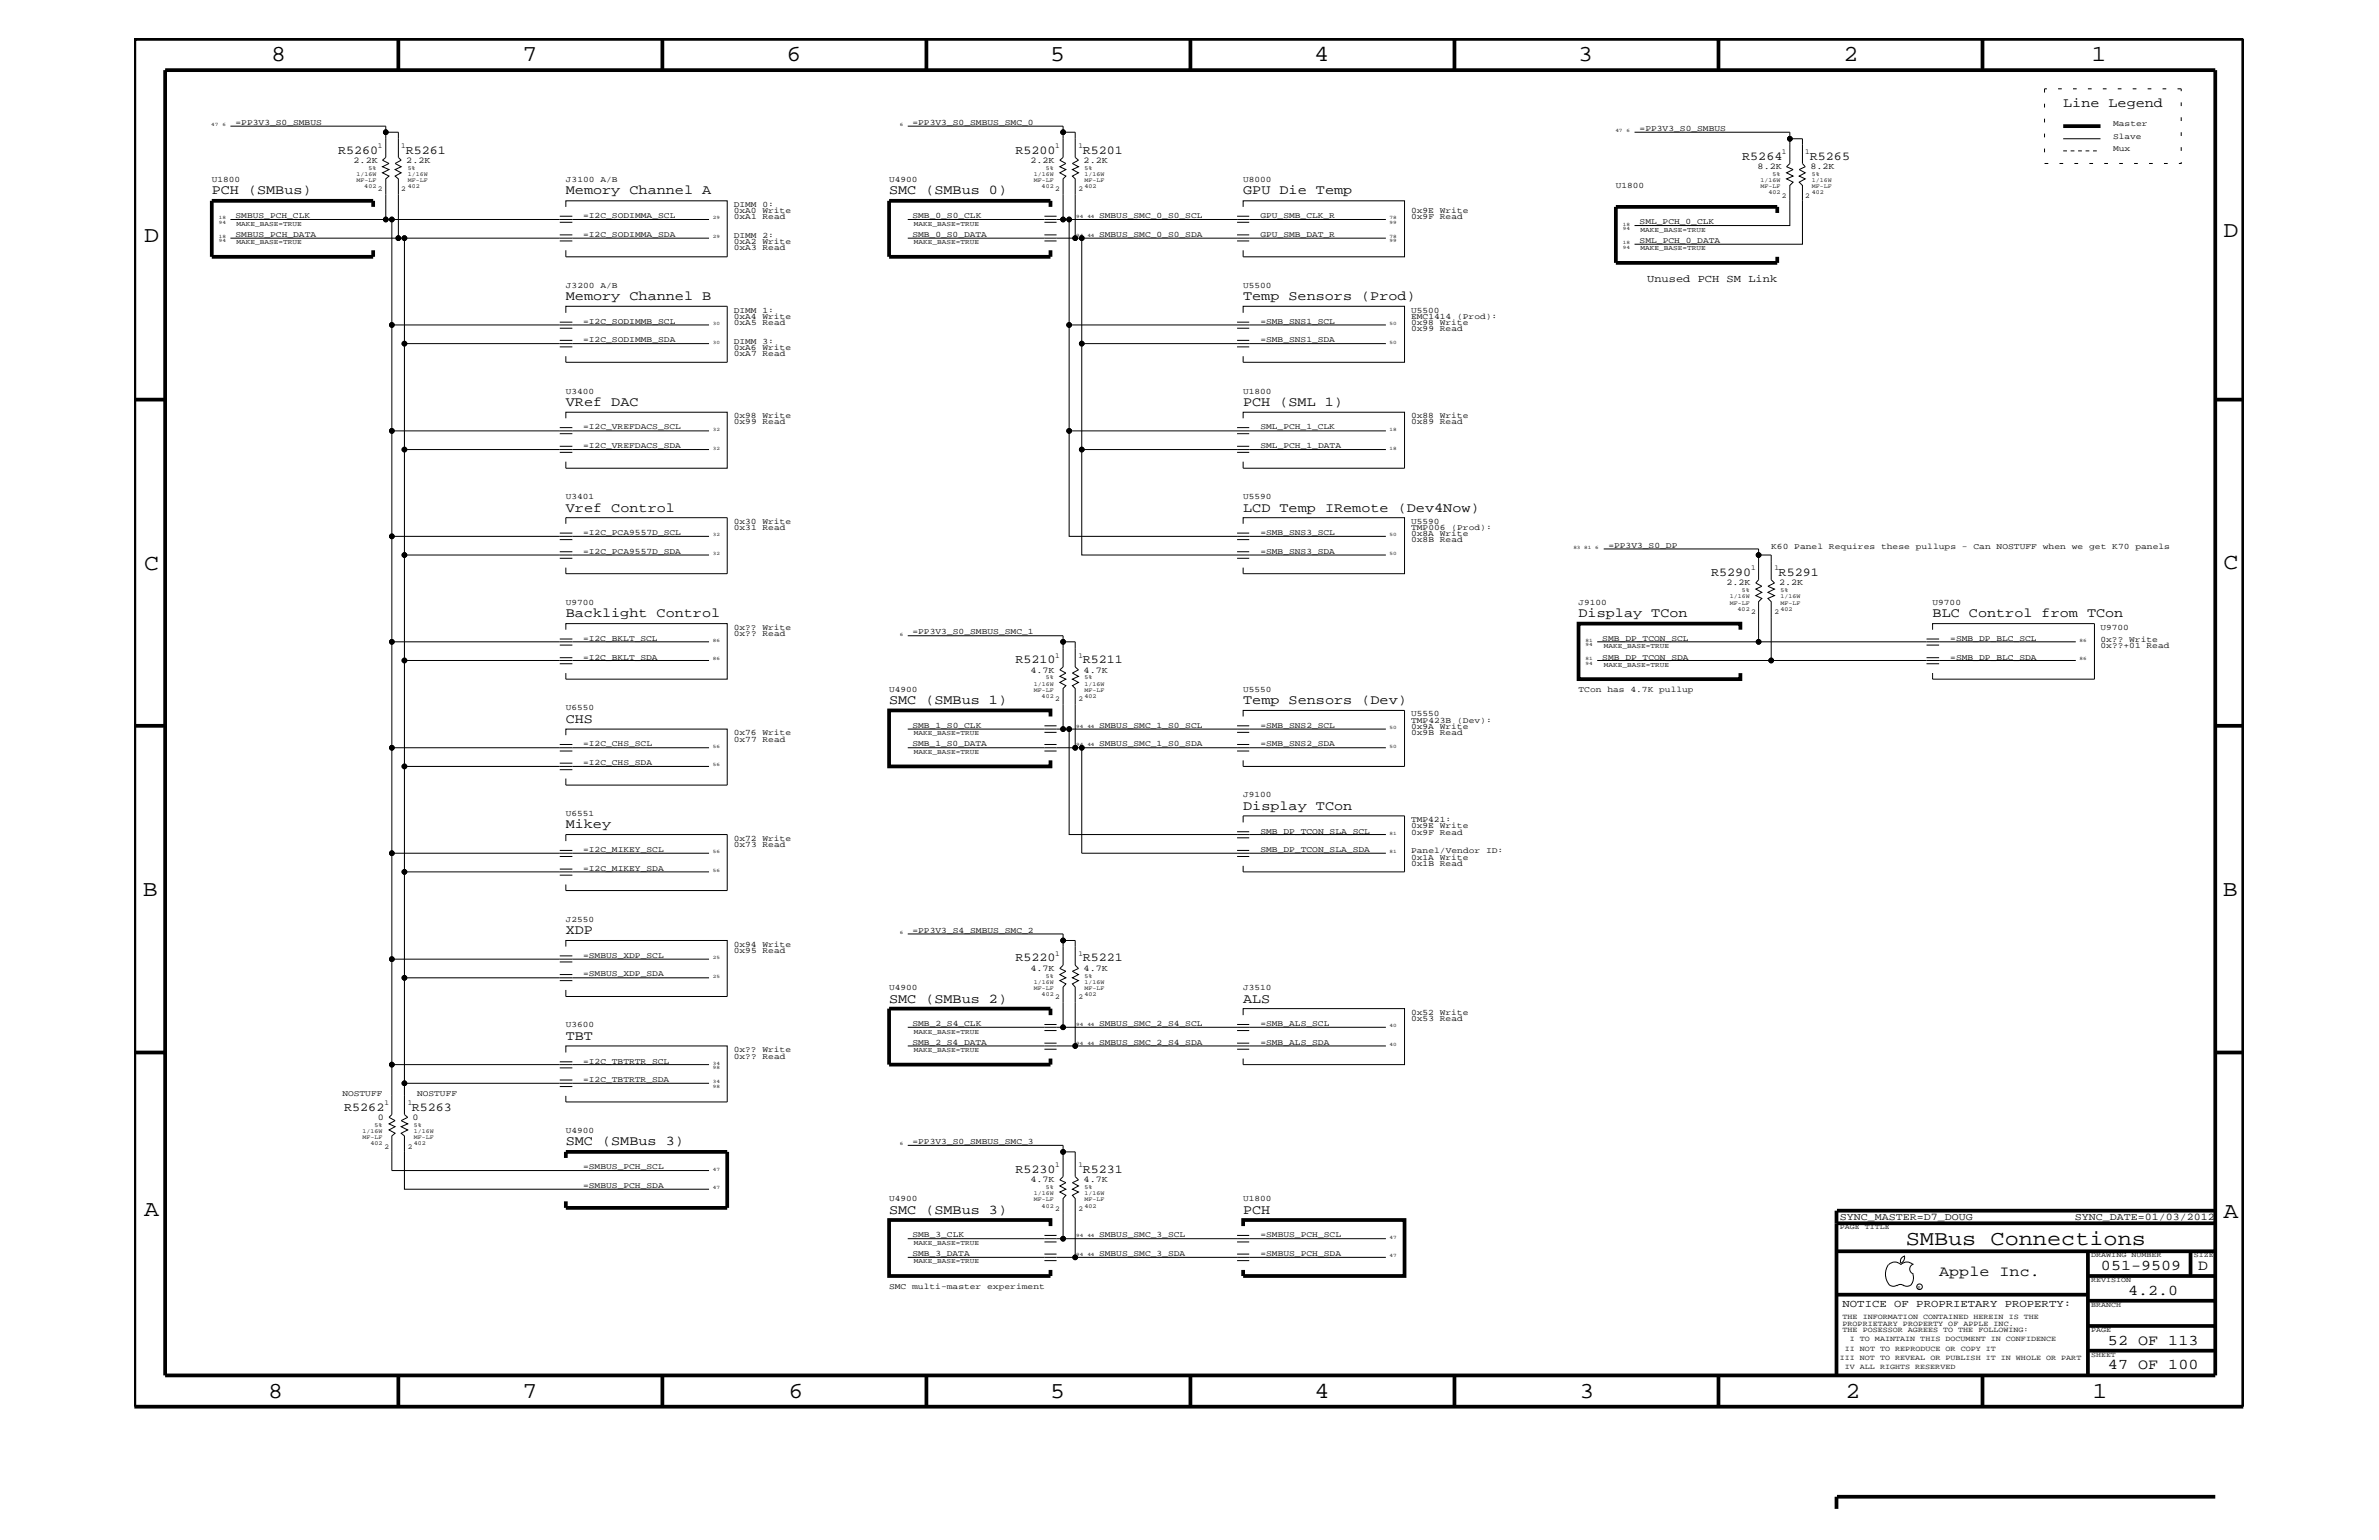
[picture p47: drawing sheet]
<svg xmlns="http://www.w3.org/2000/svg" width="432mm" height="279mm" viewBox="0 0 432 279" stroke-linecap="round" stroke-linejoin="round" font-family="sans-serif">
<defs><g id="words">
<g font-size="4.1">
<text x="49.2" y="11.1">8</text>
<text x="94.8" y="11.1">7</text>
<text x="142.7" y="11.1">6</text>
<text x="190.6" y="11.1">5</text>
<text x="238.5" y="11.1">4</text>
<text x="286.4" y="11.1">3</text>
<text x="334.6" y="11.1">2</text>
<text x="379.6" y="11.1">1</text>
<text x="26.2" y="44">D</text>
<text x="403.6" y="43">D</text>
<text x="26.2" y="103.4">C</text>
<text x="403.6" y="103.2">C</text>
<text x="25.9" y="162.6">B</text>
<text x="403.4" y="162.5">B</text>
<text x="26.2" y="220.7">A</text>
<text x="403.6" y="221">A</text>
<text x="48.7" y="253.6">8</text>
<text x="94.8" y="253.6">7</text>
<text x="143.1" y="253.6">6</text>
<text x="190.6" y="253.6">5</text>
<text x="238.6" y="253.6">4</text>
<text x="286.7" y="253.6">3</text>
<text x="334.9" y="253.6">2</text>
<text x="379.8" y="253.6">1</text>
</g>
<text font-size="3.8" x="345.9" y="225.8">SMBus Connections</text>
<g font-size="2.7">
<text x="352" y="231.5">Apple Inc.</text>
<text x="381.3" y="230.4">051-9509</text>
<text x="399" y="230.4">D</text>
<text x="386.3" y="234.9">4.2.0</text>
<text x="382.6" y="244">52 OF 113</text>
<text x="382.6" y="248.4">47 OF 100</text>
</g>
<g font-size="2.5">
<text x="374.5" y="19.5">Line Legend</text>
<text x="38.4" y="35.2">PCH (SMBus)</text>
<text x="102.7" y="35.2">Memory Channel A</text>
<text x="161.4" y="35.2">SMC (SMBus 0)</text>
<text x="225.6" y="35.2">GPU Die Temp</text>
<text x="102.7" y="54.5">Memory Channel B</text>
<text x="225.6" y="54.5">Temp Sensors (Prod)</text>
<text x="102.7" y="73.6">VRef DAC</text>
<text x="225.6" y="73.6">PCH (SML 1)</text>
<text x="102.7" y="92.8">Vref Control</text>
<text x="225.6" y="92.8">LCD Temp IRemote (Dev4Now)</text>
<text x="102.7" y="112">Backlight Control</text>
<text x="286.5" y="112">Display TCon</text>
<text x="350.8" y="112">BLC Control from TCon</text>
<text x="102.7" y="131.2">CHS</text>
<text x="161.4" y="127.8">SMC (SMBus 1)</text>
<text x="225.6" y="127.8">Temp Sensors (Dev)</text>
<text x="225.6" y="146.9">Display TCon</text>
<text x="102.7" y="150.3">Mikey</text>
<text x="102.7" y="169.4">XDP</text>
<text x="161.4" y="181.9">SMC (SMBus 2)</text>
<text x="225.6" y="181.9">ALS</text>
<text x="102.7" y="188.7">TBT</text>
<text x="102.7" y="207.8">SMC (SMBus 3)</text>
<text x="161.4" y="220.2">SMC (SMBus 3)</text>
<text x="225.6" y="220.2">PCH</text>
</g>
<g font-size="2.2">
<text x="61.4" y="27.9">R5260</text>
<text x="73.7" y="27.9">R5261</text>
<text x="184.3" y="27.9">R5200</text>
<text x="196.5" y="27.9">R5201</text>
<text x="316.2" y="29">R5264</text>
<text x="328.5" y="29">R5265</text>
<text x="310.6" y="104.5">R5290</text>
<text x="322.8" y="104.5">R5291</text>
<text x="184.3" y="120.3">R5210</text>
<text x="196.5" y="120.3">R5211</text>
<text x="184.3" y="174.4">R5220</text>
<text x="196.5" y="174.4">R5221</text>
<text x="62.5" y="201.5">R5262</text>
<text x="74.8" y="201.5">R5263</text>
<text x="184.3" y="212.8">R5230</text>
<text x="196.5" y="212.8">R5231</text>
</g>
<g font-size="1.9">
<text x="299" y="51.1">Unused PCH SM Link</text>
<text x="333.9" y="221.3">SYNC_MASTER=D7_DOUG</text>
<text x="376.6" y="221.3">SYNC_DATE=01/03/2012</text>
<text x="334.4" y="237.2">NOTICE OF PROPRIETARY PROPERTY:</text>
</g>
<g font-size="1.6">
<text x="64.2" y="29.6">2.2K</text>
<text x="73.7" y="29.6">2.2K</text>
<text x="187" y="29.6">2.2K</text>
<text x="196.7" y="29.6">2.2K</text>
<text x="319" y="30.7">8.2K</text>
<text x="328.6" y="30.7">8.2K</text>
<text x="313.4" y="106.2">2.2K</text>
<text x="322.9" y="106.2">2.2K</text>
<text x="187" y="122">4.7K</text>
<text x="196.7" y="122">4.7K</text>
<text x="187" y="176.1">4.7K</text>
<text x="196.7" y="176.1">4.7K</text>
<text x="68.6" y="203.2">0</text>
<text x="74.8" y="203.2">0</text>
<text x="187" y="214.5">4.7K</text>
<text x="196.7" y="214.5">4.7K</text>
</g>
<g font-size="1.5">
<text x="42.8" y="22.6">=PP3V3_S0_SMBUS</text>
<text x="165.6" y="22.6">=PP3V3_S0_SMBUS_SMC_0</text>
<text x="297.6" y="23.8">=PP3V3_S0_SMBUS</text>
<text x="383.5" y="22.9">Master</text>
<text x="383.5" y="27.4">Mux</text>
<text x="383.5" y="25.2">Slave</text>
<text x="38.4" y="33">U1800</text>
<text x="102.7" y="33">J3100 A/B</text>
<text x="161.4" y="33">U4900</text>
<text x="225.6" y="33">U8000</text>
<text x="293.3" y="34.1">U1800</text>
<text x="42.8" y="39.6">SMBUS_PCH_CLK</text>
<text x="105.8" y="39.6">=I2C_SODIMMA_SCL</text>
<text x="133.2" y="39.8">0xA1 Read</text>
<text x="133.2" y="38.6">0xA0 Write</text>
<text x="133.2" y="37.5">DIMM 0:</text>
<text x="165.6" y="39.6">SMB_0_S0_CLK</text>
<text x="199.5" y="39.6">SMBUS_SMC_0_S0_SCL</text>
<text x="228.8" y="39.6">GPU_SMB_CLK_R</text>
<text x="256.1" y="38.6">0x9E Write</text>
<text x="256.1" y="39.8">0x9F Read</text>
<text x="297.6" y="40.7">SML_PCH_0_CLK</text>
<text x="42.8" y="43">SMBUS_PCH_DATA</text>
<text x="105.8" y="43">=I2C_SODIMMA_SDA</text>
<text x="133.2" y="45.4">0xA3 Read</text>
<text x="133.2" y="44.3">0xA2 Write</text>
<text x="133.2" y="43.2">DIMM 2:</text>
<text x="165.6" y="43">SMB_0_S0_DATA</text>
<text x="199.5" y="43">SMBUS_SMC_0_S0_SDA</text>
<text x="228.8" y="43">GPU_SMB_DAT_R</text>
<text x="297.6" y="44.1">SML_PCH_0_DATA</text>
<text x="102.7" y="52.2">J3200 A/B</text>
<text x="225.6" y="52.2">U5500</text>
<text x="105.8" y="58.8">=I2C_SODIMMB_SCL</text>
<text x="133.2" y="57.9">0xA4 Write</text>
<text x="133.2" y="59">0xA5 Read</text>
<text x="133.2" y="56.8">DIMM 1:</text>
<text x="228.8" y="58.8">=SMB_SNS1_SCL</text>
<text x="256.1" y="56.8">U5500</text>
<text x="256.1" y="59">0x98 Write</text>
<text x="256.1" y="57.9">EMC1414 (Prod):</text>
<text x="105.8" y="62.1">=I2C_SODIMMB_SDA</text>
<text x="133.2" y="64.6">0xA7 Read</text>
<text x="133.2" y="63.4">0xA6 Write</text>
<text x="133.2" y="62.3">DIMM 3:</text>
<text x="228.8" y="62.1">=SMB_SNS1_SDA</text>
<text x="256.1" y="60.1">0x99 Read</text>
<text x="102.7" y="71.4">U3400</text>
<text x="225.6" y="71.4">U1800</text>
<text x="105.8" y="77.9">=I2C_VREFDACS_SCL</text>
<text x="133.2" y="77">0x99 Read</text>
<text x="133.2" y="75.9">0x98 Write</text>
<text x="228.8" y="77.9">SML_PCH_1_CLK</text>
<text x="256.1" y="75.9">0x88 Write</text>
<text x="256.1" y="77">0x89 Read</text>
<text x="105.8" y="81.3">=I2C_VREFDACS_SDA</text>
<text x="228.8" y="81.3">SML_PCH_1_DATA</text>
<text x="102.7" y="90.5">U3401</text>
<text x="133.2" y="95">0x30 Write</text>
<text x="225.6" y="90.5">U5590</text>
<text x="256.1" y="95">U5590</text>
<text x="105.8" y="100.4">=I2C_PCA9557D_SDA</text>
<text x="105.8" y="97.1">=I2C_PCA9557D_SCL</text>
<text x="133.2" y="96.2">0x31 Read</text>
<text x="228.8" y="97.1">=SMB_SNS3_SCL</text>
<text x="228.8" y="100.4">=SMB_SNS3_SDA</text>
<text x="256.1" y="96.2">TMP006 (Prod):</text>
<text x="256.1" y="97.3">0x8A Write</text>
<text x="256.1" y="98.4">0x8B Read</text>
<text x="291.9" y="99.3">=PP3V3_S0_DP</text>
<text x="321.5" y="99.6">K60 Panel Requires these pullups - Can NOSTUFF when we get K70 panels</text>
<text x="102.7" y="109.8">U9700</text>
<text x="286.5" y="109.8">J9100</text>
<text x="350.8" y="109.8">U9700</text>
<text x="105.8" y="119.7">=I2C_BKLT_SDA</text>
<text x="105.8" y="116.3">=I2C_BKLT_SCL</text>
<text x="133.2" y="115.3">0x?? Read</text>
<text x="133.2" y="114.2">0x?? Write</text>
<text x="165.6" y="115.1">=PP3V3_S0_SMBUS_SMC_1</text>
<text x="290.8" y="119.7">SMB_DP_TCON_SDA</text>
<text x="290.8" y="116.3">SMB_DP_TCON_SCL</text>
<text x="354" y="116.3">=SMB_DP_BLC_SCL</text>
<text x="354" y="119.7">=SMB_DP_BLC_SDA</text>
<text x="381.3" y="116.4">0x?? Write</text>
<text x="381.3" y="114.2">U9700</text>
<text x="381.3" y="117.6">0x??+01 Read</text>
<text x="161.4" y="125.5">U4900</text>
<text x="225.6" y="125.5">U5550</text>
<text x="286.5" y="125.5">TCon has 4.7K pullup</text>
<text x="102.7" y="128.9">U6550</text>
<text x="256.1" y="130">U5550</text>
<text x="256.1" y="131.2">TMP423B (Dev):</text>
<text x="105.8" y="135.4">=I2C_CHS_SCL</text>
<text x="133.2" y="134.6">0x77 Read</text>
<text x="133.2" y="133.4">0x76 Write</text>
<text x="165.6" y="132">SMB_1_S0_CLK</text>
<text x="165.6" y="135.4">SMB_1_S0_DATA</text>
<text x="199.5" y="132">SMBUS_SMC_1_S0_SCL</text>
<text x="199.5" y="135.4">SMBUS_SMC_1_S0_SDA</text>
<text x="228.8" y="135.4">=SMB_SNS2_SDA</text>
<text x="228.8" y="132">=SMB_SNS2_SCL</text>
<text x="256.1" y="132.3">0x9A Write</text>
<text x="256.1" y="133.4">0x9B Read</text>
<text x="105.8" y="138.8">=I2C_CHS_SDA</text>
<text x="102.7" y="148">U6551</text>
<text x="225.6" y="144.6">J9100</text>
<text x="256.1" y="149.2">TMP421:</text>
<text x="105.8" y="154.6">=I2C_MIKEY_SCL</text>
<text x="133.2" y="153.7">0x73 Read</text>
<text x="133.2" y="152.6">0x72 Write</text>
<text x="228.8" y="154.6">SMB_DP_TCON_SLA_SDA</text>
<text x="228.8" y="151.2">SMB_DP_TCON_SLA_SCL</text>
<text x="256.1" y="154.8">Panel/Vendor ID:</text>
<text x="256.1" y="156">0x1A Write</text>
<text x="256.1" y="150.3">0x9E Write</text>
<text x="256.1" y="151.4">0x9F Read</text>
<text x="105.8" y="158">=I2C_MIKEY_SDA</text>
<text x="256.1" y="157.1">0x1B Read</text>
<text x="102.7" y="167.2">J2550</text>
<text x="105.8" y="173.8">=SMBUS_XDP_SCL</text>
<text x="133.2" y="172.8">0x95 Read</text>
<text x="133.2" y="171.7">0x94 Write</text>
<text x="165.6" y="169.3">=PP3V3_S4_SMBUS_SMC_2</text>
<text x="105.8" y="177.2">=SMBUS_XDP_SDA</text>
<text x="161.4" y="179.6">U4900</text>
<text x="225.6" y="179.6">J3510</text>
<text x="256.1" y="184.2">0x52 Write</text>
<text x="256.1" y="185.3">0x53 Read</text>
<text x="102.7" y="186.4">U3600</text>
<text x="133.2" y="191">0x?? Write</text>
<text x="165.6" y="186.2">SMB_2_S4_CLK</text>
<text x="165.6" y="189.6">SMB_2_S4_DATA</text>
<text x="199.5" y="186.2">SMBUS_SMC_2_S4_SCL</text>
<text x="199.5" y="189.6">SMBUS_SMC_2_S4_SDA</text>
<text x="228.8" y="189.6">=SMB_ALS_SDA</text>
<text x="228.8" y="186.2">=SMB_ALS_SCL</text>
<text x="105.8" y="196.3">=I2C_TBTRTR_SDA</text>
<text x="105.8" y="193">=I2C_TBTRTR_SCL</text>
<text x="133.2" y="192.1">0x?? Read</text>
<text x="62.1" y="198.8">NOSTUFF</text>
<text x="75.7" y="198.8">NOSTUFF</text>
<text x="102.7" y="205.6">U4900</text>
<text x="165.6" y="207.6">=PP3V3_S0_SMBUS_SMC_3</text>
<text x="105.8" y="215.5">=SMBUS_PCH_SDA</text>
<text x="105.8" y="212.1">=SMBUS_PCH_SCL</text>
<text x="161.4" y="218">U4900</text>
<text x="225.6" y="218">U1800</text>
<text x="165.6" y="224.5">SMB_3_CLK</text>
<text x="165.6" y="227.9">SMB_3_DATA</text>
<text x="199.5" y="227.9">SMBUS_SMC_3_SDA</text>
<text x="199.5" y="224.5">SMBUS_SMC_3_SCL</text>
<text x="228.8" y="227.9">=SMBUS_PCH_SDA</text>
<text x="228.8" y="224.5">=SMBUS_PCH_SCL</text>
<text x="161.4" y="233.8">SMC multi-master experiment</text>
</g>
<g font-size="1.4">
<text x="68.6" y="26.9">1</text>
<text x="72.8" y="26.9">1</text>
<text x="191.5" y="26.9">1</text>
<text x="195.7" y="26.9">1</text>
<text x="323.4" y="28">1</text>
<text x="327.7" y="28">1</text>
<text x="68.6" y="34.7">2</text>
<text x="72.8" y="34.7">2</text>
<text x="191.5" y="34.7">2</text>
<text x="195.7" y="34.7">2</text>
<text x="323.4" y="35.8">2</text>
<text x="327.7" y="35.8">2</text>
<text x="317.8" y="103.5">1</text>
<text x="322.1" y="103.5">1</text>
<text x="317.8" y="111.4">2</text>
<text x="322.1" y="111.4">2</text>
<text x="191.5" y="119.3">1</text>
<text x="195.7" y="119.3">1</text>
<text x="191.5" y="127.2">2</text>
<text x="195.7" y="127.2">2</text>
<text x="191.5" y="173.4">1</text>
<text x="195.7" y="173.4">1</text>
<text x="191.5" y="181.3">2</text>
<text x="195.7" y="181.3">2</text>
<text x="69.8" y="200.5">1</text>
<text x="74" y="200.5">1</text>
<text x="69.8" y="208.4">2</text>
<text x="74" y="208.4">2</text>
<text x="191.5" y="211.8">1</text>
<text x="195.7" y="211.8">1</text>
<text x="191.5" y="219.7">2</text>
<text x="195.7" y="219.7">2</text>
<text x="333.9" y="223">PAGE TITLE</text>
<text x="379.6" y="228.1">DRAWING NUMBER</text>
<text x="379.6" y="232.6">REVISION</text>
<text x="398.2" y="228.1">SIZE</text>
<text x="334.4" y="239.4">THE INFORMATION CONTAINED HEREIN IS THE</text>
<text x="379.6" y="237.2">BRANCH</text>
<text x="334.4" y="240.6">PROPRIETARY PROPERTY OF APPLE INC.</text>
<text x="334.4" y="241.7">THE POSESSOR AGREES TO THE FOLLOWING:</text>
<text x="334.8" y="245.1">II NOT TO REPRODUCE OR COPY IT</text>
<text x="335.8" y="243.4">I TO MAINTAIN THIS DOCUMENT IN CONFIDENCE</text>
<text x="379.6" y="241.7">PAGE</text>
<text x="333.9" y="246.7">III NOT TO REVEAL OR PUBLISH IT IN WHOLE OR PART</text>
<text x="334.8" y="248.4">IV ALL RIGHTS RESERVED</text>
<text x="379.6" y="246.2">SHEET</text>
</g>
<g font-size="1.3">
<text x="42.9" y="40.9">MAKE_BASE=TRUE</text>
<text x="165.9" y="40.9">MAKE_BASE=TRUE</text>
<text x="42.9" y="44.3">MAKE_BASE=TRUE</text>
<text x="165.9" y="44.3">MAKE_BASE=TRUE</text>
<text x="297.8" y="42">MAKE_BASE=TRUE</text>
<text x="297.8" y="45.4">MAKE_BASE=TRUE</text>
<text x="291.1" y="117.6">MAKE_BASE=TRUE</text>
<text x="291.1" y="121">MAKE_BASE=TRUE</text>
<text x="165.9" y="133.4">MAKE_BASE=TRUE</text>
<text x="165.9" y="136.8">MAKE_BASE=TRUE</text>
<text x="165.9" y="191">MAKE_BASE=TRUE</text>
<text x="165.9" y="187.6">MAKE_BASE=TRUE</text>
<text x="165.9" y="225.8">MAKE_BASE=TRUE</text>
<text x="165.9" y="229.2">MAKE_BASE=TRUE</text>
</g>
<g font-size="1.1">
<text x="64.7" y="31.9">1/16W</text>
<text x="64.7" y="33">MF-LF</text>
<text x="66.1" y="34.1">402</text>
<text x="66.9" y="30.8">5%</text>
<text x="74" y="30.8">5%</text>
<text x="74" y="34.1">402</text>
<text x="74" y="33">MF-LF</text>
<text x="74" y="31.9">1/16W</text>
<text x="187.6" y="33">MF-LF</text>
<text x="187.6" y="31.9">1/16W</text>
<text x="189.1" y="34.1">402</text>
<text x="189.8" y="30.8">5%</text>
<text x="196.8" y="30.8">5%</text>
<text x="196.9" y="33">MF-LF</text>
<text x="196.9" y="31.9">1/16W</text>
<text x="196.9" y="34.1">402</text>
<text x="319.5" y="33">1/16W</text>
<text x="319.5" y="34.1">MF-LF</text>
<text x="321" y="35.2">402</text>
<text x="321.7" y="31.9">5%</text>
<text x="328.8" y="31.9">5%</text>
<text x="328.8" y="34.1">MF-LF</text>
<text x="328.8" y="33">1/16W</text>
<text x="328.8" y="35.2">402</text>
<text x="316.1" y="107.5">5%</text>
<text x="323.2" y="107.5">5%</text>
<text x="313.9" y="109.8">MF-LF</text>
<text x="313.9" y="108.6">1/16W</text>
<text x="315.4" y="110.9">402</text>
<text x="323.2" y="109.8">MF-LF</text>
<text x="323.2" y="108.6">1/16W</text>
<text x="323.2" y="110.9">402</text>
<text x="187.6" y="124.4">1/16W</text>
<text x="187.6" y="125.5">MF-LF</text>
<text x="189.8" y="123.2">5%</text>
<text x="196.8" y="123.2">5%</text>
<text x="196.9" y="124.4">1/16W</text>
<text x="196.9" y="125.5">MF-LF</text>
<text x="189.1" y="126.6">402</text>
<text x="196.9" y="126.6">402</text>
<text x="187.6" y="178.5">1/16W</text>
<text x="187.6" y="179.6">MF-LF</text>
<text x="189.8" y="177.4">5%</text>
<text x="196.8" y="177.4">5%</text>
<text x="196.9" y="178.5">1/16W</text>
<text x="196.9" y="179.6">MF-LF</text>
<text x="189.1" y="180.8">402</text>
<text x="196.9" y="180.8">402</text>
<text x="65.8" y="205.6">1/16W</text>
<text x="65.8" y="206.7">MF-LF</text>
<text x="67.2" y="207.8">402</text>
<text x="68" y="204.4">5%</text>
<text x="75.1" y="204.4">5%</text>
<text x="75.1" y="205.6">1/16W</text>
<text x="75.1" y="206.7">MF-LF</text>
<text x="75.1" y="207.8">402</text>
<text x="189.8" y="215.8">5%</text>
<text x="196.8" y="215.8">5%</text>
<text x="187.6" y="218">MF-LF</text>
<text x="187.6" y="216.9">1/16W</text>
<text x="189.1" y="219.1">402</text>
<text x="196.9" y="218">MF-LF</text>
<text x="196.9" y="216.9">1/16W</text>
<text x="196.9" y="219.1">402</text>
</g>
<g font-size=".9">
<text x="38.4" y="22.9">47</text>
<text x="40.4" y="22.9">6</text>
<text x="163.3" y="22.9">6</text>
<text x="293.2" y="24">47</text>
<text x="295.2" y="24">6</text>
<text x="39.7" y="39.8">18</text>
<text x="39.7" y="40.6">94</text>
<text x="129.4" y="39.8">29</text>
<text x="195.3" y="39.6">94</text>
<text x="197.4" y="39.6">44</text>
<text x="252.2" y="39.8">78</text>
<text x="252.2" y="40.6">99</text>
<text x="294.6" y="40.9">18</text>
<text x="294.6" y="41.8">94</text>
<text x="39.7" y="43.2">18</text>
<text x="39.7" y="44">94</text>
<text x="129.4" y="43.2">29</text>
<text x="195.3" y="43">94</text>
<text x="197.4" y="43">44</text>
<text x="252.2" y="43.2">78</text>
<text x="252.2" y="44">99</text>
<text x="294.6" y="44.3">18</text>
<text x="294.6" y="45.2">94</text>
<text x="129.4" y="59">30</text>
<text x="252.2" y="59">50</text>
<text x="129.4" y="62.3">30</text>
<text x="252.2" y="62.3">50</text>
<text x="129.4" y="81.6">32</text>
<text x="129.4" y="78.2">32</text>
<text x="252.2" y="81.6">18</text>
<text x="252.2" y="78.2">18</text>
<text x="129.4" y="100.7">32</text>
<text x="129.4" y="97.3">32</text>
<text x="252.2" y="97.3">50</text>
<text x="252.2" y="100.7">50</text>
<text x="285.6" y="99.6">83 81</text>
<text x="289.6" y="99.6">6</text>
<text x="129.4" y="119.8">86</text>
<text x="129.4" y="116.4">86</text>
<text x="163.3" y="115.3">6</text>
<text x="287.8" y="119.8">81</text>
<text x="287.8" y="116.4">81</text>
<text x="287.8" y="117.3">94</text>
<text x="377.4" y="119.8">86</text>
<text x="377.4" y="116.4">86</text>
<text x="287.8" y="120.7">94</text>
<text x="129.4" y="135.7">56</text>
<text x="195.3" y="132">94</text>
<text x="195.3" y="135.4">94</text>
<text x="197.4" y="132">44</text>
<text x="197.4" y="135.4">44</text>
<text x="252.2" y="135.7">50</text>
<text x="252.2" y="132.3">50</text>
<text x="129.4" y="139.1">56</text>
<text x="129.4" y="154.8">56</text>
<text x="252.2" y="154.8">81</text>
<text x="252.2" y="151.4">81</text>
<text x="129.4" y="158.2">56</text>
<text x="163.3" y="169.4">6</text>
<text x="129.4" y="177.4">25</text>
<text x="129.4" y="174">25</text>
<text x="195.3" y="189.6">94</text>
<text x="195.3" y="186.2">94</text>
<text x="197.4" y="189.6">44</text>
<text x="197.4" y="186.2">44</text>
<text x="252.2" y="189.8">40</text>
<text x="252.2" y="186.4">40</text>
<text x="129.4" y="196.5">34</text>
<text x="129.4" y="197.4">98</text>
<text x="129.4" y="193.2">34</text>
<text x="129.4" y="194">98</text>
<text x="163.3" y="207.8">6</text>
<text x="129.4" y="215.8">47</text>
<text x="129.4" y="212.4">47</text>
<text x="195.3" y="227.9">94</text>
<text x="195.3" y="224.5">94</text>
<text x="197.4" y="227.9">44</text>
<text x="197.4" y="224.5">44</text>
<text x="252.2" y="224.7">47</text>
<text x="252.2" y="228.1">47</text>
<text x="348.1" y="233.8">R</text>
</g>
</g></defs>
<g fill="none" stroke="#000" stroke-width=".18">
<path d="M41.8 22.9h28.2v5.7l-.6 .5 1.2 .6-1.2 .6 1.2 .5-1.2 .6 1.2 .5-.6 .6v7.3h1.1M41.8 39.8h28.2M70 24h2.3v4.6l.5 .5-1.1 .6 1.1 .6-1.1 .5 1.1 .6-1.1 .5 .6 .6v10.7h-30.5M101.6 39.2h2.3M102.7 37.5v-1.1h29.3v10.2h-29.3v-1.2M128.7 39.8h-57.6v19.2M164.8 22.9h28.2v1.1h2.2v4.6l.5 .5-1.1 .6 1.1 .6-1.1 .5 1.1 .6-1.1 .5 .6 .6v10.7h-30.4M164.8 39.8h28.2M189.6 39.2h2.2M193 24v4.6l-.6 .5 1.1 .6-1.1 .6 1.1 .5-1.1 .6 1.1 .5-.5 .6v7.3h1.1M224.5 39.2h2.2M225.6 37.5v-1.1h29.3v10.2h-29.3v-1.2"/>
<path d="M251.5 39.8h-57.4v19.2h57.4M296.7 24h28.2v5.7l-.6 .6 1.2 .5-1.2 .6 1.2 .5-1.2 .6 1.2 .5-.6 .6v7.3h-28.2M324.9 25.2h2.3v4.5l.5 .6-1.1 .5 1.1 .6-1.1 .5 1.1 .6-1.1 .5 .6 .6v10.7h-30.5M374.5 25.2h6.8M72.3 43.2h1.1M101.6 40.3h2.3M101.6 43.7h2.3M101.6 42.6h2.3M101.6 59.5h2.3M101.6 58.4h2.3M102.7 56.8v-1.2h29.3v10.1h-29.3v-1.1M128.7 43.2h-55.3v19.1h55.3"/>
<path d="M128.7 59h-57.6v19.2M189.6 40.3h2.2M189.6 43.7h2.2M189.6 42.6h2.2M194.1 59v19.2M195.2 43.2h1.1M224.5 40.3h2.2M224.5 43.7h2.2M224.5 42.6h2.2M224.5 59.5h2.2M224.5 58.4h2.2M225.6 56.8v-1.2h29.3v10.1h-29.3v-1.1"/>
<path d="M251.5 43.2h-55.2v19.1h55.2M73.4 62.3v19.3M101.6 78.7h2.3M101.6 77.6h2.3M101.6 62.9h2.3M101.6 61.8h2.3M102.7 75.9v-1.1h29.3v10.1h-29.3v-1.1M128.7 78.2h-57.6v19.1M196.3 62.3v19.3M224.5 78.7h2.2M224.5 77.6h2.2M224.5 62.9h2.2"/>
<path d="M224.5 61.8h2.2M225.6 75.9v-1.1h29.3v10.1h-29.3v-1.1M251.5 78.2h-57.4v19.1h57.4M101.6 82.1h2.3M101.6 81h2.3M101.6 97.9h2.3M101.6 96.7h2.3M102.7 95v-1.1h29.3v10.2h-29.3v-1.1M128.7 81.6h-55.3v19.1M128.7 97.3h-57.6v19.1M224.5 82.1h2.2M224.5 81h2.2"/>
<path d="M224.5 97.9h2.2M224.5 96.7h2.2M225.6 95v-1.1h29.3v10.2h-29.3v-1.1M251.5 81.6h-55.2v19.1h55.2M291.1 99.6h28.1v5.6l-.5 .6 1.1 .6-1.1 .5 1.1 .6-1.1 .6 1.1 .5-.6 .6v7.2h57.6M101.6 101.3h2.3M101.6 100.1h2.3M101.6 117h2.3M101.6 115.9h2.3M101.6 119.3h2.3M102.7 114.2v-1.1h29.3v10.1h-29.3v-1.1M128.7 119.8h-55.3v19.3"/>
<path d="M128.7 100.7h-55.3v19.1M128.7 116.4h-57.6v19.3M164.8 115.3h28.2v1.1h2.2v4.6l.5 .5-1.1 .6 1.1 .6-1.1 .5 1.1 .6-1.1 .6 .6 .5v10.8h-30.4M193 116.4v4.6l-.6 .5 1.1 .6-1.1 .6 1.1 .5-1.1 .6 1.1 .6-.5 .5v7.4M224.5 101.3h2.2M224.5 100.1h2.2M289.9 116.4h29.3M289.9 119.8h31.6M319.2 100.7h2.3v4.5l.6 .6-1.2 .6 1.2 .5-1.2 .6 1.2 .6-1.2 .5 .6 .6v10.6h55.3M349.7 117h2.3M349.7 115.9h2.3M349.7 119.3h2.3"/>
<path d="M350.8 114.2v-1.1h29.4v10.1h-29.4v-1.1M101.6 120.4h2.3M101.6 136.3h2.3M101.6 135.1h2.3M101.6 139.6h2.3M101.6 138.5h2.3M102.7 133.4v-1.1h29.3v10.1h-29.3v-1.1M128.7 139.1h-55.3v19.1M128.7 135.7h-57.6v19.1M164.8 132.3h29.3M189.6 132.9h2.2M189.6 131.7h2.2"/>
<path d="M189.6 136.3h2.2M189.6 135.1h2.2M195.2 135.7h56.3M196.3 135.7v19.1h55.2M224.5 132.9h2.2M224.5 131.7h2.2M224.5 136.3h2.2M224.5 135.1h2.2M225.6 130v-1.1h29.3v10.2h-29.3v-1.1M251.5 132.3h-57.4v19.1h57.4M349.7 120.4h2.3M101.6 155.4h2.3"/>
<path d="M101.6 154.3h2.3M101.6 158.8h2.3M101.6 157.7h2.3M102.7 152.6v-1.2h29.3v10.2h-29.3v-1.1M128.7 158.2h-55.3v19.2M128.7 154.8h-57.6v19.2M224.5 152h2.2M224.5 150.9h2.2M224.5 155.4h2.2M224.5 154.3h2.2M225.6 149.2v-1.2h29.3v10.2h-29.3v-1.1M101.6 174.5h2.3"/>
<path d="M101.6 173.4h2.3M101.6 177.9h2.3M101.6 176.8h2.3M102.7 171.7v-1.1h29.3v10.2h-29.3v-1.2M128.7 177.4h-55.3v19.1M128.7 174h-57.6v19.2M164.8 169.4h28.2v5.7l-.6 .6 1.1 .5-1.1 .6 1.1 .6-1.1 .5 1.1 .6-.5 .6v7.3h58.5M193 170.6h2.2v4.5l.5 .6-1.1 .5 1.1 .6-1.1 .6 1.1 .5-1.1 .6 .6 .6v10.7M71.1 193.2v9l-.5 .5 1.1 .6-1.1 .6 1.1 .5-1.1 .6 1.1 .6-.6 .5v6.3h57.6M71.1 193.2h57.6M101.6 197.1h2.3M101.6 195.9h2.3"/>
<path d="M101.6 193.7h2.3M101.6 192.6h2.3M102.7 191v-1.2h29.3v10.1h-29.3v-1.1M128.7 196.5h-55.3v5.7l.6 .5-1.2 .6 1.2 .6-1.2 .5 1.2 .6-1.2 .6 .6 .5v9.7h55.3M164.8 189.8h86.7M164.8 186.4h28.2M189.6 190.4h2.2M189.6 189.3h2.2M189.6 187h2.2M189.6 185.9h2.2M224.5 190.4h2.2M224.5 189.3h2.2"/>
<path d="M224.5 187h2.2M224.5 185.9h2.2M225.6 184.2v-1.2h29.3v10.2h-29.3v-1.1M164.8 207.8h28.2v1.2h2.2v4.5l.5 .6-1.1 .5 1.1 .6-1.1 .6 1.1 .5-1.1 .6 .6 .6v10.6M193 209v4.5l-.6 .6 1.1 .5-1.1 .6 1.1 .6-1.1 .5 1.1 .6-.5 .6v7.2h58.5M164.8 228.1h86.7M164.8 224.7h28.2M189.6 228.7h2.2M189.6 227.5h2.2M189.6 225.3h2.2M189.6 224.1h2.2M224.5 228.7h2.2"/>
<path d="M224.5 227.5h2.2M224.5 225.3h2.2M224.5 224.1h2.2M342.8 229.4a2.88 2.88 0 0 0 .4 3.9l.5 .1 .6-.2M342.8 229.4a1.52 1.52 0 0 1 2.2 0M344.3 233.3l.6-.3 .7 .3M345 229.4a1.52 1.52 0 0 1 2.2 0M345.5 233.2l.6 .2 .7-.2M345.6 227.9a.9 .9 0 0 0-.6 1.3M345.6 227.8l.1 .3a1.19 1.19 0 0 1-.6 1.1M347.2 231.2l.1 .6a1.99 1.99 0 0 1-.5 1.4M347.3 229.3a.93 .93 0 0 0-.7 .9 .93 .93 0 0 0 .7 .9"/>
<circle cx="70" cy="39.8" r=".42"/>
<circle cx="70" cy="24" r=".42"/>
<circle cx="71.1" cy="39.8" r=".42"/>
<circle cx="193" cy="39.8" r=".42"/>
<circle cx="193" cy="24" r=".42"/>
<circle cx="194.1" cy="39.8" r=".42"/>
<circle cx="324.9" cy="25.2" r=".42"/>
<circle cx="71.1" cy="59" r=".42"/>
<circle cx="72.3" cy="43.2" r=".42"/>
<circle cx="73.4" cy="43.2" r=".42"/>
<circle cx="194.1" cy="59" r=".42"/>
<circle cx="195.2" cy="43.2" r=".42"/>
<circle cx="196.3" cy="43.2" r=".42"/>
<circle cx="71.1" cy="78.2" r=".42"/>
<circle cx="73.4" cy="62.3" r=".42"/>
<circle cx="194.1" cy="78.2" r=".42"/>
<circle cx="196.3" cy="62.3" r=".42"/>
<circle cx="71.1" cy="97.3" r=".42"/>
<circle cx="73.4" cy="81.6" r=".42"/>
<circle cx="196.3" cy="81.6" r=".42"/>
<circle cx="71.1" cy="116.4" r=".42"/>
<circle cx="73.4" cy="119.8" r=".42"/>
<circle cx="73.4" cy="100.7" r=".42"/>
<circle cx="193" cy="116.4" r=".42"/>
<circle cx="319.2" cy="116.4" r=".42"/>
<circle cx="319.2" cy="100.7" r=".42"/>
<circle cx="321.5" cy="119.8" r=".42"/>
<circle cx="71.1" cy="135.7" r=".42"/>
<circle cx="73.4" cy="139.1" r=".42"/>
<circle cx="193" cy="132.3" r=".42"/>
<circle cx="194.1" cy="132.3" r=".42"/>
<circle cx="195.2" cy="135.7" r=".42"/>
<circle cx="196.3" cy="135.7" r=".42"/>
<circle cx="71.1" cy="154.8" r=".42"/>
<circle cx="73.4" cy="158.2" r=".42"/>
<circle cx="71.1" cy="174" r=".42"/>
<circle cx="73.4" cy="177.4" r=".42"/>
<circle cx="193" cy="170.6" r=".42"/>
<circle cx="71.1" cy="193.2" r=".42"/>
<circle cx="73.4" cy="196.5" r=".42"/>
<circle cx="193" cy="186.4" r=".42"/>
<circle cx="195.2" cy="189.8" r=".42"/>
<circle cx="193" cy="209" r=".42"/>
<circle cx="193" cy="224.7" r=".42"/>
<circle cx="195.2" cy="228.1" r=".42"/>
<circle cx="348.4" cy="233.5" r=".51"/>
</g>
<g fill="none" stroke="#000" stroke-width=".68" stroke-linecap="butt">
<path d="M24.4 7.1h382.8v248.1h-382.8zM30 12.7h372.1v236.8h-372.1zM72.3 7.1v5.6M120.2 7.1v5.6M168.1 7.1v5.6M216.1 7.1v5.6M264 7.1v5.6M311.9 7.1v5.6M359.8 7.1v5.6M67.7 37.5v-1.1h-29.3v10.2h29.3v-1.2M190.7 37.5v-1.1h-29.3v10.2h29.3v-1.2M322.6 38.6v-1.1h-29.3v10.2h29.3v-1.1"/>
<path d="M374.5 22.9h6.8M24.4 72.5h5.6M402.1 72.5h5.1M315.9 114.2v-1.1h-29.4v10.1h29.4v-1.1M24.4 131.7h5.6M190.7 130v-1.1h-29.3v10.2h29.3v-1.1M402.1 131.7h5.1M24.4 191h5.6M190.7 184.2v-1.2h-29.3v10.2h29.3v-1.1M402.1 191h5.1M102.7 210.1v-1.1h29.3v10.1h-29.3v-1.1M333.3 219.7v29.8"/>
<path d="M333.4 219.7h68.7M190.7 222.4v-1.1h-29.3v10.2h29.3v-1.1M225.6 222.4v-1.1h29.3v10.2h-29.3v-1.1M333.3 227h68.8M333.3 234.9h45.7M333.3 221.9h68.8M379 231.5h23.1M379 227v22.5M379 236h23.1M397.6 227v4.5M72.3 249.5v5.7M120.2 249.5v5.7"/>
<path d="M168.1 249.5v5.7M216.1 249.8v5.4M264 249.5v5.7M311.9 249.5v5.7M359.8 249.5v5.7M379 245.1h23.1M379 240.6h23.1M333.3 271.6v2.2M333.4 271.6h68.7"/>
</g>
<path d="M371.1 16.1v13.6M395.9 16.1h-24.8M371.1 29.7h24.8v-13.6" fill="none" stroke="#000" stroke-width=".18" stroke-dasharray=".7 2" stroke-linecap="butt"/>
<path d="M374.5 27.4h6.8" fill="none" stroke="#000" stroke-width=".18" stroke-dasharray=".7 .7 .7 .7" stroke-linecap="butt"/>
<g fill="#000">
<circle cx="70" cy="39.8" r=".42"/>
<circle cx="70" cy="24" r=".42"/>
<circle cx="71.1" cy="39.8" r=".42"/>
<circle cx="193" cy="39.8" r=".42"/>
<circle cx="193" cy="24" r=".42"/>
<circle cx="194.1" cy="39.8" r=".42"/>
<circle cx="324.9" cy="25.2" r=".42"/>
<circle cx="71.1" cy="59" r=".42"/>
<circle cx="72.3" cy="43.2" r=".42"/>
<circle cx="73.4" cy="43.2" r=".42"/>
<circle cx="194.1" cy="59" r=".42"/>
<circle cx="195.2" cy="43.2" r=".42"/>
<circle cx="196.3" cy="43.2" r=".42"/>
<circle cx="71.1" cy="78.2" r=".42"/>
<circle cx="73.4" cy="62.3" r=".42"/>
<circle cx="194.1" cy="78.2" r=".42"/>
<circle cx="196.3" cy="62.3" r=".42"/>
<circle cx="71.1" cy="97.3" r=".42"/>
<circle cx="73.4" cy="81.6" r=".42"/>
<circle cx="196.3" cy="81.6" r=".42"/>
<circle cx="71.1" cy="116.4" r=".42"/>
<circle cx="73.4" cy="119.8" r=".42"/>
<circle cx="73.4" cy="100.7" r=".42"/>
<circle cx="193" cy="116.4" r=".42"/>
<circle cx="319.2" cy="116.4" r=".42"/>
<circle cx="319.2" cy="100.7" r=".42"/>
<circle cx="321.5" cy="119.8" r=".42"/>
<circle cx="71.1" cy="135.7" r=".42"/>
<circle cx="73.4" cy="139.1" r=".42"/>
<circle cx="193" cy="132.3" r=".42"/>
<circle cx="194.1" cy="132.3" r=".42"/>
<circle cx="195.2" cy="135.7" r=".42"/>
<circle cx="196.3" cy="135.7" r=".42"/>
<circle cx="71.1" cy="154.8" r=".42"/>
<circle cx="73.4" cy="158.2" r=".42"/>
<circle cx="71.1" cy="174" r=".42"/>
<circle cx="73.4" cy="177.4" r=".42"/>
<circle cx="193" cy="170.6" r=".42"/>
<circle cx="71.1" cy="193.2" r=".42"/>
<circle cx="73.4" cy="196.5" r=".42"/>
<circle cx="193" cy="186.4" r=".42"/>
<circle cx="195.2" cy="189.8" r=".42"/>
<circle cx="193" cy="209" r=".42"/>
<circle cx="193" cy="224.7" r=".42"/>
<circle cx="195.2" cy="228.1" r=".42"/>
</g>
<use href="#words"/>
</svg>
